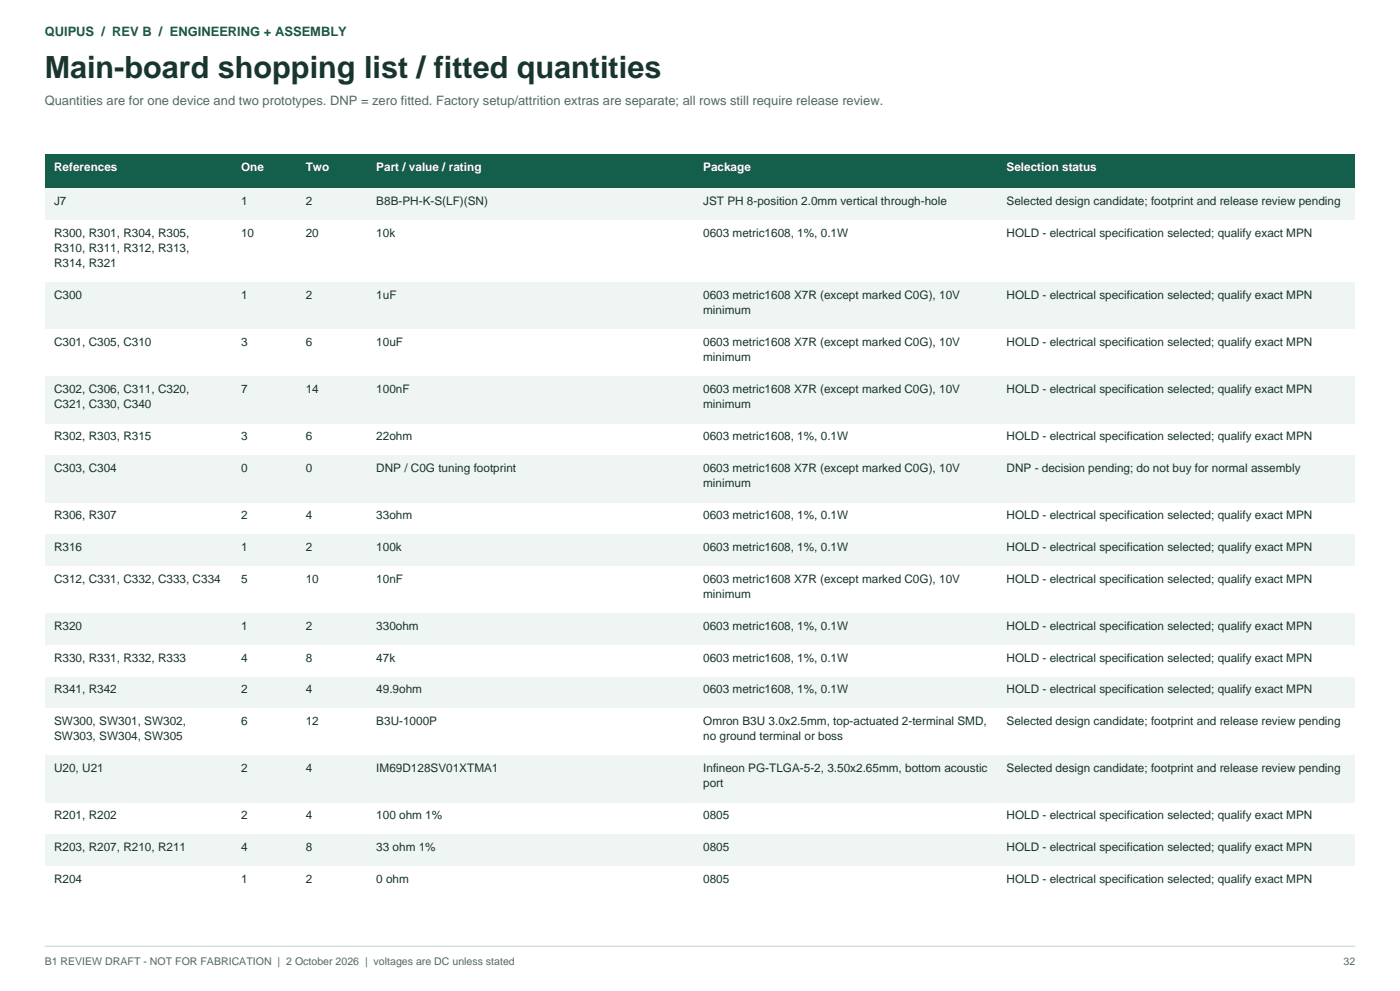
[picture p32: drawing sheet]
<svg xmlns="http://www.w3.org/2000/svg" width="420mm" height="297mm" viewBox="0 0 420 297" stroke-linecap="round" stroke-linejoin="round" font-family="sans-serif">
<defs><g id="words">
<text font-size="9.2" fill="#18352f" x="13.4" y="23.3">Main-board shopping list / fitted quantities</text>
<text font-size="3.9" fill="#135f4b" x="13.4" y="10.9">QUIPUS / REV B / ENGINEERING + ASSEMBLY</text>
<text font-size="3.9" fill="#556961" x="13.4" y="31.4">Quantities are for one device and two prototypes. DNP = zero fitted. Factory setup/attrition extras are separate; all rows still require release review.</text>
<g font-size="3.5" fill="#fff">
<text x="16.2" y="51.2">References</text>
<text x="72.3" y="51.2">One</text>
<text x="91.7" y="51.2">Two</text>
<text x="112.9" y="51.2">Part / value / rating</text>
<text x="211" y="51.2">Package</text>
<text x="302" y="51.2">Selection status</text>
</g>
<g font-size="3.5" fill="#18352f">
<text x="16.2" y="61.4">J7</text>
<text x="72.3" y="61.4">1</text>
<text x="91.7" y="61.4">2</text>
<text x="112.9" y="61.4">B8B-PH-K-S(LF)(SN)</text>
<text x="211" y="61.4">JST PH 8-position 2.0mm vertical through-hole</text>
<text x="302" y="61.4">Selected design candidate; footprint and release review pending</text>
<text x="16.2" y="70.9">R300, R301, R304, R305,</text>
<text x="72.3" y="70.9">10</text>
<text x="91.7" y="70.9">20</text>
<text x="112.9" y="70.9">10k</text>
<text x="211" y="70.9">0603 metric1608, 1%, 0.1W</text>
<text x="302" y="70.9">HOLD - electrical specification selected; qualify exact MPN</text>
<text x="16.2" y="75.5">R310, R311, R312, R313,</text>
<text x="16.2" y="80.1">R314, R321</text>
<text x="16.2" y="89.6">C300</text>
<text x="72.3" y="89.6">1</text>
<text x="91.7" y="89.6">2</text>
<text x="112.9" y="89.6">1uF</text>
<text x="211" y="89.6">0603 metric1608 X7R (except marked C0G), 10V</text>
<text x="302" y="89.6">HOLD - electrical specification selected; qualify exact MPN</text>
<text x="211" y="94.2">minimum</text>
<text x="16.2" y="103.7">C301, C305, C310</text>
<text x="72.3" y="103.7">3</text>
<text x="91.7" y="103.7">6</text>
<text x="112.9" y="103.7">10uF</text>
<text x="211" y="103.7">0603 metric1608 X7R (except marked C0G), 10V</text>
<text x="302" y="103.7">HOLD - electrical specification selected; qualify exact MPN</text>
<text x="211" y="108.3">minimum</text>
<text x="16.2" y="117.8">C302, C306, C311, C320,</text>
<text x="72.3" y="117.8">7</text>
<text x="91.7" y="117.8">14</text>
<text x="112.9" y="117.8">100nF</text>
<text x="211" y="117.8">0603 metric1608 X7R (except marked C0G), 10V</text>
<text x="302" y="117.8">HOLD - electrical specification selected; qualify exact MPN</text>
<text x="16.2" y="122.4">C321, C330, C340</text>
<text x="211" y="122.4">minimum</text>
<text x="16.2" y="131.9">R302, R303, R315</text>
<text x="72.3" y="131.9">3</text>
<text x="91.7" y="131.9">6</text>
<text x="112.9" y="131.9">22ohm</text>
<text x="211" y="131.9">0603 metric1608, 1%, 0.1W</text>
<text x="302" y="131.9">HOLD - electrical specification selected; qualify exact MPN</text>
<text x="16.2" y="141.5">C303, C304</text>
<text x="72.3" y="141.5">0</text>
<text x="91.7" y="141.5">0</text>
<text x="112.9" y="141.5">DNP / C0G tuning footprint</text>
<text x="211" y="141.5">0603 metric1608 X7R (except marked C0G), 10V</text>
<text x="302" y="141.5">DNP - decision pending; do not buy for normal assembly</text>
<text x="211" y="146">minimum</text>
<text x="16.2" y="155.6">R306, R307</text>
<text x="72.3" y="155.6">2</text>
<text x="91.7" y="155.6">4</text>
<text x="112.9" y="155.6">33ohm</text>
<text x="211" y="155.6">0603 metric1608, 1%, 0.1W</text>
<text x="302" y="155.6">HOLD - electrical specification selected; qualify exact MPN</text>
<text x="16.2" y="165.1">R316</text>
<text x="72.3" y="165.1">1</text>
<text x="91.7" y="165.1">2</text>
<text x="112.9" y="165.1">100k</text>
<text x="211" y="165.1">0603 metric1608, 1%, 0.1W</text>
<text x="302" y="165.1">HOLD - electrical specification selected; qualify exact MPN</text>
<text x="16.2" y="174.6">C312, C331, C332, C333, C334</text>
<text x="72.3" y="174.6">5</text>
<text x="91.7" y="174.6">10</text>
<text x="112.9" y="174.6">10nF</text>
<text x="211" y="174.6">0603 metric1608 X7R (except marked C0G), 10V</text>
<text x="211" y="179.2">minimum</text>
<text x="302" y="174.6">HOLD - electrical specification selected; qualify exact MPN</text>
<text x="16.2" y="188.7">R320</text>
<text x="72.3" y="188.7">1</text>
<text x="91.7" y="188.7">2</text>
<text x="112.9" y="188.7">330ohm</text>
<text x="211" y="188.7">0603 metric1608, 1%, 0.1W</text>
<text x="302" y="188.7">HOLD - electrical specification selected; qualify exact MPN</text>
<text x="16.2" y="198.3">R330, R331, R332, R333</text>
<text x="72.3" y="198.3">4</text>
<text x="91.7" y="198.3">8</text>
<text x="112.9" y="198.3">47k</text>
<text x="211" y="198.3">0603 metric1608, 1%, 0.1W</text>
<text x="302" y="198.3">HOLD - electrical specification selected; qualify exact MPN</text>
<text x="16.2" y="207.8">R341, R342</text>
<text x="72.3" y="207.8">2</text>
<text x="91.7" y="207.8">4</text>
<text x="112.9" y="207.8">49.9ohm</text>
<text x="211" y="207.8">0603 metric1608, 1%, 0.1W</text>
<text x="302" y="207.8">HOLD - electrical specification selected; qualify exact MPN</text>
<text x="16.2" y="217.3">SW300, SW301, SW302,</text>
<text x="16.2" y="221.9">SW303, SW304, SW305</text>
<text x="72.3" y="217.3">6</text>
<text x="91.7" y="217.3">12</text>
<text x="112.9" y="217.3">B3U-1000P</text>
<text x="211" y="217.3">Omron B3U 3.0x2.5mm, top-actuated 2-terminal SMD,</text>
<text x="211" y="221.9">no ground terminal or boss</text>
<text x="302" y="217.3">Selected design candidate; footprint and release review pending</text>
<text x="16.2" y="231.4">U20, U21</text>
<text x="72.3" y="231.4">2</text>
<text x="91.7" y="231.4">4</text>
<text x="112.9" y="231.4">IM69D128SV01XTMA1</text>
<text x="211" y="231.4">Infineon PG-TLGA-5-2, 3.50x2.65mm, bottom acoustic</text>
<text x="302" y="231.4">Selected design candidate; footprint and release review pending</text>
<text x="211" y="236">port</text>
<text x="16.2" y="245.5">R201, R202</text>
<text x="72.3" y="245.5">2</text>
<text x="91.7" y="245.5">4</text>
<text x="112.9" y="245.5">100 ohm 1%</text>
<text x="211" y="245.5">0805</text>
<text x="302" y="245.5">HOLD - electrical specification selected; qualify exact MPN</text>
<text x="16.2" y="255.1">R203, R207, R210, R211</text>
<text x="72.3" y="255.1">4</text>
<text x="91.7" y="255.1">8</text>
<text x="112.9" y="255.1">33 ohm 1%</text>
<text x="211" y="255.1">0805</text>
<text x="302" y="255.1">HOLD - electrical specification selected; qualify exact MPN</text>
<text x="16.2" y="264.6">R204</text>
<text x="72.3" y="264.6">1</text>
<text x="91.7" y="264.6">2</text>
<text x="112.9" y="264.6">0 ohm</text>
<text x="211" y="264.6">0805</text>
<text x="302" y="264.6">HOLD - electrical specification selected; qualify exact MPN</text>
</g>
<g font-size="3.2" fill="#556961">
<text x="13.4" y="289.2">B1 REVIEW DRAFT - NOT FOR FABRICATION | 2 October 2026 | voltages are DC unless stated</text>
<text x="403.1" y="289.2">32</text>
</g>
</g></defs>
<path d="M13.4 283.6h393.2" fill="none" stroke="#cbdbd2" stroke-width=".35"/>
<path d="M13.4 46.2h393v10.2h-393z" fill-rule="evenodd" fill="#135f4b"/>
<path d="M13.4 56.4h393v9.6h-393z" fill-rule="evenodd" fill="#eff5f2"/>
<path d="M13.4 66h393v18.7h-393z" fill-rule="evenodd" fill="#fff"/>
<path d="M13.4 84.7h393v14.1h-393z" fill-rule="evenodd" fill="#eff5f2"/>
<path d="M13.4 98.8h393v14.1h-393z" fill-rule="evenodd" fill="#fff"/>
<path d="M13.4 112.9h393v14.1h-393z" fill-rule="evenodd" fill="#eff5f2"/>
<path d="M13.4 127h393v9.5h-393z" fill-rule="evenodd" fill="#fff"/>
<path d="M13.4 136.5h393v14.1h-393z" fill-rule="evenodd" fill="#eff5f2"/>
<path d="M13.4 150.6h393v9.6h-393z" fill-rule="evenodd" fill="#fff"/>
<path d="M13.4 160.2h393v9.5h-393z" fill-rule="evenodd" fill="#eff5f2"/>
<path d="M13.4 169.7h393v14.1h-393z" fill-rule="evenodd" fill="#fff"/>
<path d="M13.4 183.8h393v9.5h-393z" fill-rule="evenodd" fill="#eff5f2"/>
<path d="M13.4 193.3h393v9.5h-393z" fill-rule="evenodd" fill="#fff"/>
<path d="M13.4 202.8h393v9.6h-393z" fill-rule="evenodd" fill="#eff5f2"/>
<path d="M13.4 212.4h393v14.1h-393z" fill-rule="evenodd" fill="#fff"/>
<path d="M13.4 226.5h393v14.1h-393z" fill-rule="evenodd" fill="#eff5f2"/>
<path d="M13.4 240.6h393v9.5h-393z" fill-rule="evenodd" fill="#fff"/>
<path d="M13.4 250.1h393v9.5h-393z" fill-rule="evenodd" fill="#eff5f2"/>
<path d="M13.4 259.6h393v9.6h-393z" fill-rule="evenodd" fill="#fff"/>
<use href="#words"/>
</svg>
